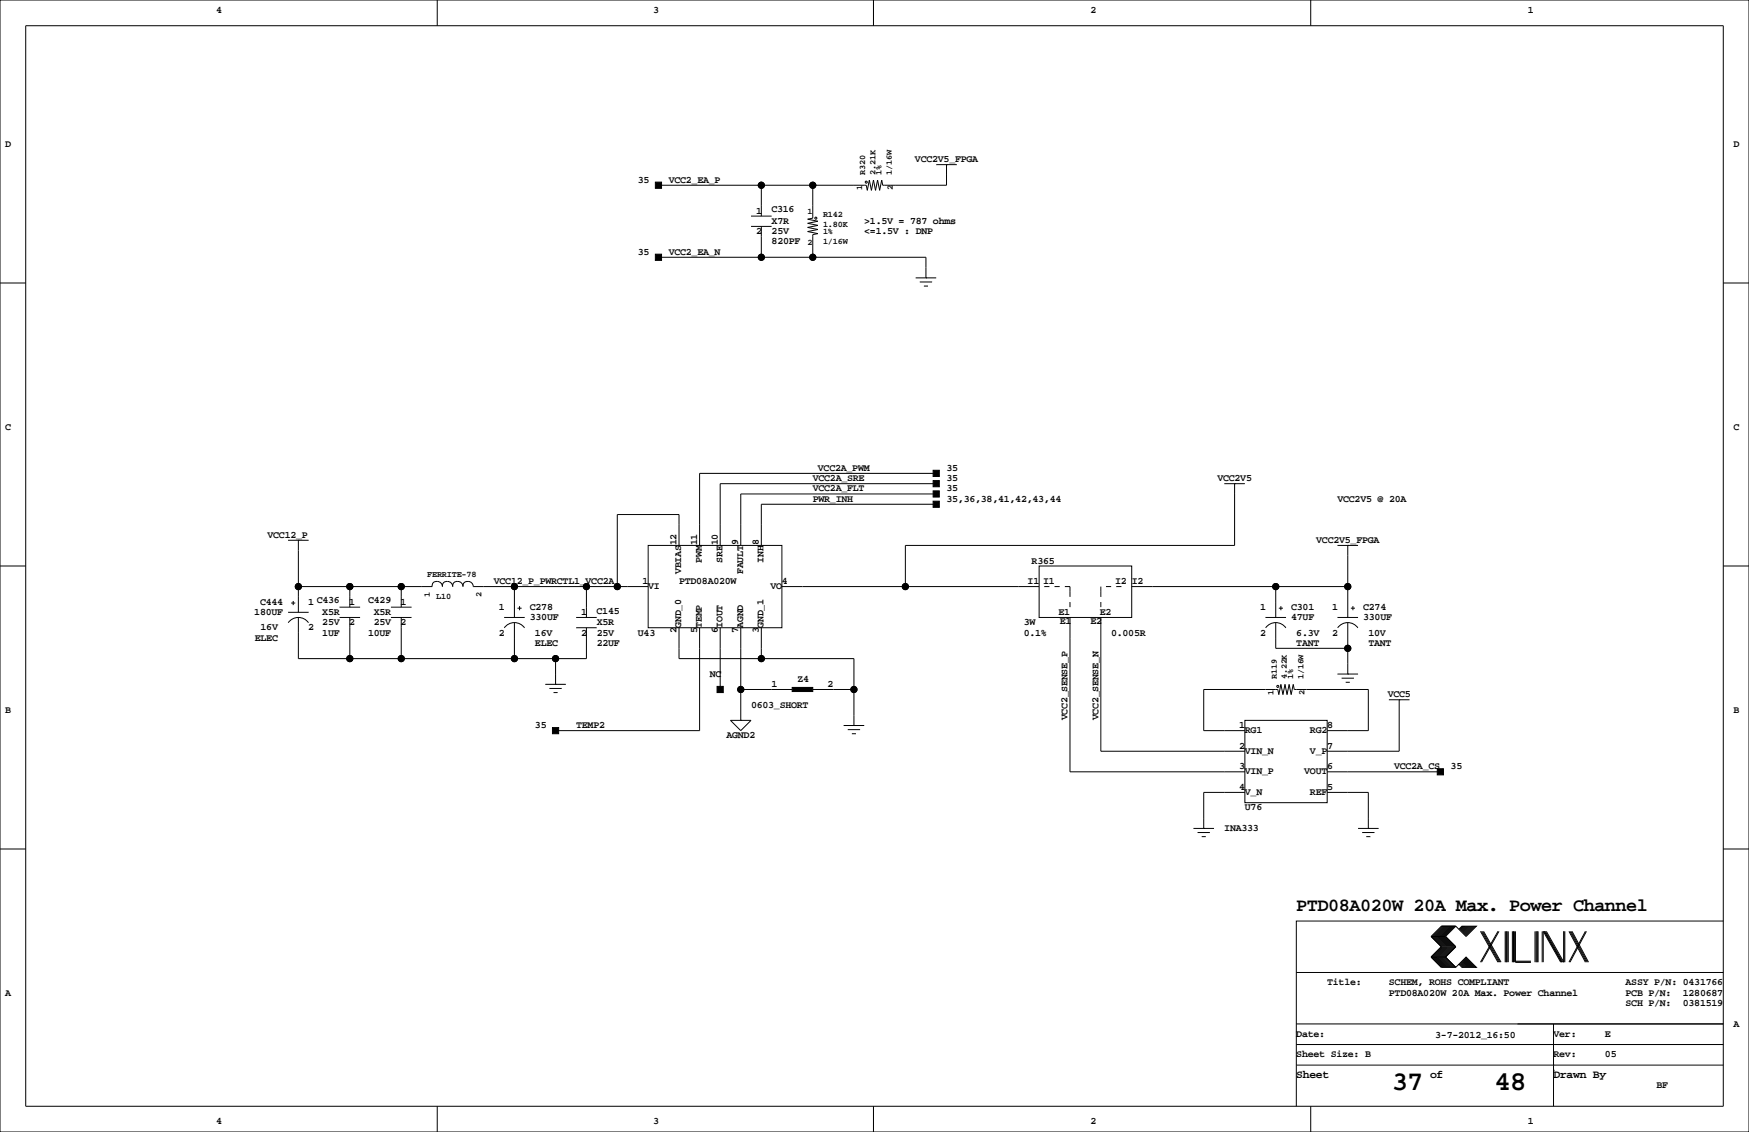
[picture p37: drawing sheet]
<svg xmlns="http://www.w3.org/2000/svg" width="432mm" height="279mm" viewBox="0 0 432 279" stroke-linecap="round" stroke-linejoin="round" font-family="sans-serif">
<defs><g id="words">
<g font-size="6.7">
<text x="343.6" y="269.1">37</text>
<text x="369" y="269.1">48</text>
</g>
<text font-size="4.6" x="320" y="224.9">PTD08A020W 20A Max. Power Channel</text>
<g font-size="2.8">
<text x="320" y="266">Sheet</text>
<text x="353.1" y="266">of</text>
<text x="383.5" y="266">Drawn By</text>
</g>
<g font-size="2.5">
<text x="53.3" y="3.2">4</text>
<text x="161.3" y="3.2">3</text>
<text x="269.2" y="3.2">2</text>
<text x="377.2" y="3.2">1</text>
<text x="1.3" y="36.2">D</text>
<text x="225.9" y="40">VCC2V5_FPGA</text>
<text x="428" y="36.2">D</text>
<text x="157.5" y="45.1">35</text>
<text x="165.1" y="45.1">VCC2_EA_P</text>
<text x="186.7" y="52.7">1</text>
<text x="190.5" y="52.4">C316</text>
<text x="186.7" y="57.8">2</text>
<text x="190.5" y="57.8">25V</text>
<text x="190.5" y="55.3">X7R</text>
<text x="213.4" y="57.8">&lt;=1.5V : DNP</text>
<text x="213.4" y="55.3">&gt;1.5V = 787 ohms</text>
<text x="157.5" y="62.9">35</text>
<text x="165.1" y="62.9">VCC2_EA_N</text>
<text x="190.5" y="60.3">820PF</text>
<text x="1.3" y="106.1">C</text>
<text x="428" y="106.1">C</text>
<text x="200.7" y="118.8">VCC2A_SRE</text>
<text x="201.9" y="116.2">VCC2A_PWM</text>
<text x="233.7" y="118.8">35</text>
<text x="233.7" y="116.2">35</text>
<text x="300.6" y="118.8">VCC2V5</text>
<text x="200.7" y="121.3">VCC2A_FLT</text>
<text x="200.7" y="123.8">PWR_INH</text>
<text x="233.7" y="121.3">35</text>
<text x="233.7" y="123.8">35,36,38,41,42,43,44</text>
<text x="330.2" y="123.8">VCC2V5 @ 20A</text>
<text x="66" y="132.7">VCC12_P</text>
<text x="167" y="134.6" transform="rotate(-90 167 134.6)">12</text>
<text x="172.1" y="134.6" transform="rotate(-90 172.1 134.6)">11</text>
<text x="177.2" y="134.6" transform="rotate(-90 177.2 134.6)">10</text>
<text x="182.3" y="134.6" transform="rotate(-90 182.3 134.6)">9</text>
<text x="187.3" y="134.6" transform="rotate(-90 187.3 134.6)">8</text>
<text x="325" y="134">VCC2V5_FPGA</text>
<text x="168.2" y="141.7" transform="rotate(-90 168.2 141.7)">VBIAS</text>
<text x="173.3" y="138.9" transform="rotate(-90 173.3 138.9)">PWM</text>
<text x="178.4" y="138.9" transform="rotate(-90 178.4 138.9)">SRE</text>
<text x="183.4" y="141.7" transform="rotate(-90 183.4 141.7)">FAULT</text>
<text x="188.5" y="138.9" transform="rotate(-90 188.5 138.9)">INH</text>
<text x="254.7" y="139.1">R365</text>
<text x="64.2" y="149.2">C444</text>
<text x="76.1" y="149.2">1 C436</text>
<text x="86.2" y="149.2">1</text>
<text x="90.9" y="148.9">C429</text>
<text x="98.9" y="149.2">1</text>
<text x="121.9" y="144.2">VCC12_P_PWRCTL1_VCC2A</text>
<text x="158.6" y="144.2">1</text>
<text x="160" y="145.3">VI</text>
<text x="167.6" y="144.2">PTD08A020W</text>
<text x="190.2" y="145.3">VO</text>
<text x="193" y="144.2">4</text>
<text x="253.7" y="144.2">I1</text>
<text x="257.6" y="144.1">I1</text>
<text x="275.3" y="144.1">I2</text>
<text x="279.4" y="144.2">I2</text>
<text x="62.8" y="151.8">180UF</text>
<text x="64.3" y="155.6">16V</text>
<text x="76.1" y="155.6">2</text>
<text x="79.6" y="154.3">25V</text>
<text x="79.6" y="151.8">X5R</text>
<text x="86.2" y="154.3">2</text>
<text x="92.3" y="154.3">25V</text>
<text x="92.3" y="151.8">X5R</text>
<text x="98.9" y="154.3">2</text>
<text x="123.2" y="150.5">1</text>
<text x="130.8" y="150.5">C278</text>
<text x="130.8" y="153.1">330UF</text>
<text x="143.5" y="151.8">1</text>
<text x="147.3" y="151.4">C145</text>
<text x="147.3" y="154.3">X5R</text>
<text x="168.2" y="154.9" transform="rotate(-90 168.2 154.9)">GND_0</text>
<text x="173.3" y="154.9" transform="rotate(-90 173.3 154.9)">TEMP</text>
<text x="178.4" y="154.9" transform="rotate(-90 178.4 154.9)">IOUT</text>
<text x="183.4" y="154.9" transform="rotate(-90 183.4 154.9)">AGND</text>
<text x="188.5" y="154.9" transform="rotate(-90 188.5 154.9)">GND_1</text>
<text x="252.7" y="154.3">3W</text>
<text x="261.3" y="151.7">E1</text>
<text x="261.6" y="153.9">E1</text>
<text x="269.2" y="153.9">E2</text>
<text x="271.5" y="151.7">E2</text>
<text x="311.2" y="150.5">1</text>
<text x="318.8" y="150.5">C301</text>
<text x="318.8" y="153.1">47UF</text>
<text x="328.9" y="150.5">1</text>
<text x="336.6" y="150.5">C274</text>
<text x="336.6" y="153.1">330UF</text>
<text x="62.9" y="158.1">ELEC</text>
<text x="79.6" y="156.9">1UF</text>
<text x="90.9" y="156.9">10UF</text>
<text x="123.2" y="156.9">2</text>
<text x="132.1" y="156.9">16V</text>
<text x="132.1" y="159.4">ELEC</text>
<text x="143.5" y="156.9">2</text>
<text x="147.3" y="159.4">22UF</text>
<text x="147.3" y="156.9">25V</text>
<text x="157.5" y="156.9">U43</text>
<text x="167" y="156.4" transform="rotate(-90 167 156.4)">2</text>
<text x="172.1" y="156.4" transform="rotate(-90 172.1 156.4)">5</text>
<text x="177.2" y="156.4" transform="rotate(-90 177.2 156.4)">6</text>
<text x="182.3" y="156.4" transform="rotate(-90 182.3 156.4)">7</text>
<text x="187.3" y="156.4" transform="rotate(-90 187.3 156.4)">3</text>
<text x="252.7" y="156.9">0.1%</text>
<text x="274.3" y="156.9">0.005R</text>
<text x="311.2" y="156.9">2</text>
<text x="320" y="156.9">6.3V</text>
<text x="320" y="159.4">TANT</text>
<text x="328.9" y="156.9">2</text>
<text x="337.8" y="156.9">10V</text>
<text x="337.8" y="159.4">TANT</text>
<text x="175.3" y="167">NC</text>
<text x="190.5" y="169.6">1</text>
<text x="196.8" y="168.3">Z4</text>
<text x="204.3" y="169.6">2</text>
<text x="342.6" y="172.1">VCC5</text>
<text x="1.3" y="175.9">B</text>
<text x="132.1" y="179.7">35</text>
<text x="142.2" y="179.7">TEMP2</text>
<text x="185.4" y="174.6">0603_SHORT</text>
<text x="263.5" y="177.8" transform="rotate(-90 263.5 177.8)">VCC2_SENSE_P</text>
<text x="271.2" y="177.8" transform="rotate(-90 271.2 177.8)">VCC2_SENSE_N</text>
<text x="305.9" y="179.7">1</text>
<text x="327.7" y="179.7">8</text>
<text x="428" y="175.9">B</text>
<text x="179.3" y="182.3">AGND2</text>
<text x="305.9" y="184.8">2</text>
<text x="307.3" y="180.9">RG1</text>
<text x="307.3" y="186">VIN_N</text>
<text x="323.4" y="180.9">RG2</text>
<text x="323.4" y="186">V_P</text>
<text x="327.7" y="184.8">7</text>
<text x="305.9" y="189.9">3</text>
<text x="307.3" y="191.1">VIN_P</text>
<text x="322" y="191.1">VOUT</text>
<text x="327.7" y="189.9">6</text>
<text x="344.2" y="189.9">VCC2A_CS</text>
<text x="358.1" y="189.9">35</text>
<text x="305.9" y="195">4</text>
<text x="307.3" y="196.1">V_N</text>
<text x="323.4" y="196.1">REF</text>
<text x="327.7" y="195">5</text>
<text x="307.3" y="200">U76</text>
<text x="302.3" y="205.1">INA333</text>
<text x="1.3" y="245.8">A</text>
<text x="327.7" y="243.2">Title:</text>
<text x="342.9" y="243.2">SCHEM, ROHS COMPLIANT</text>
<text x="342.9" y="245.8">PTD08A020W 20A Max. Power Channel</text>
<text x="401.3" y="243.2">ASSY P/N: 0431766</text>
<text x="401.3" y="245.8">PCB P/N:</text>
<text x="415.5" y="245.8">1280687</text>
<text x="401.3" y="248.3">SCH P/N:</text>
<text x="415.5" y="248.3">0381519</text>
<text x="320" y="255.9">Date:</text>
<text x="354.3" y="256.1">3-7-2012_16:50</text>
<text x="383.5" y="255.9">Ver:</text>
<text x="396.2" y="255.9">E</text>
<text x="428" y="253.4">A</text>
<text x="320" y="261">Sheet Size: B</text>
<text x="383.5" y="261">Rev:</text>
<text x="396.2" y="261">05</text>
<text x="408.9" y="268.6">BF</text>
<text x="53.3" y="277.5">4</text>
<text x="161.3" y="277.5">3</text>
<text x="269.2" y="277.5">2</text>
<text x="377.2" y="277.5">1</text>
</g>
<g font-size="2.1">
<text x="212.8" y="47" transform="rotate(-90 212.8 47)">1</text>
<text x="213.6" y="43.2" transform="rotate(-90 213.6 43.2)">R320</text>
<text x="216.1" y="43.2" transform="rotate(-90 216.1 43.2)">2.21K</text>
<text x="217.7" y="43.2" transform="rotate(-90 217.7 43.2)">1%</text>
<text x="220.2" y="43.2" transform="rotate(-90 220.2 43.2)">1/16W</text>
<text x="220.5" y="47" transform="rotate(-90 220.5 47)">2</text>
<text x="199.4" y="52.8">1</text>
<text x="203.2" y="53.6">R142</text>
<text x="203.2" y="56.1">1.80K</text>
<text x="203.2" y="57.6">1%</text>
<text x="199.4" y="60.4">2</text>
<text x="203.2" y="60.2">1/16W</text>
<text x="105.5" y="142.5">FERRITE-78</text>
<text x="106.2" y="147.3" transform="rotate(-90 106.2 147.3)">1</text>
<text x="107.7" y="147.8">L10</text>
<text x="118.9" y="147.3" transform="rotate(-90 118.9 147.3)">2</text>
<text x="315.2" y="167.6" transform="rotate(-90 315.2 167.6)">R119</text>
<text x="317.7" y="167.6" transform="rotate(-90 317.7 167.6)">4.22K</text>
<text x="319.3" y="167.6" transform="rotate(-90 319.3 167.6)">1%</text>
<text x="321.8" y="167.6" transform="rotate(-90 321.8 167.6)">1/16W</text>
<text x="314.4" y="171.4" transform="rotate(-90 314.4 171.4)">1</text>
<text x="322.1" y="171.4" transform="rotate(-90 322.1 171.4)">2</text>
</g>
</g></defs>
<g fill="none" stroke="#000" stroke-width=".25">
<path d="M0 0h431.8v279.4h-431.8zM6.3 6.4h419.1v266.6h-419.1zM107.9 0v6.4M215.6 0v6.4M323.6 0v6.4M185.4 55.9h5.1M185.4 53.3h5.1M188 45.7v7.6M188 55.9v7.6M200.7 45.7v8.1l-1.3 .3 2.5 .5-2.5 .5 2.5 .5-2.5 .5 2.5 .5-2.5 .6 2.5 .5-1.2 .2v5.6M231.1 40.6h5.1M233.7 40.6h.1"/>
<path d="M233.7 40.6v5.1h-15.8l-.2-1.3-.5 2.6-.5-2.6-.5 2.6-.6-2.6-.5 2.6-.5-2.6-.5 2.6-.2-1.3h-51.3M0 69.8h6.3M162.6 63.5h66v5.1M226.1 68.6h5M227.1 69.6h3M228.1 70.6h1M228.6 68.6h.1M425.4 69.8h6.4M231.1 119.4h-53.3v15.2M231.1 116.8h-58.4v17.8M302.3 119.4h5M304.8 119.4h.1"/>
<path d="M304.8 119.4v15.2h-81.3v10.2M0 139.7h6.3M71.1 133.3h5.1M73.7 133.3h.1M73.7 133.3v17.8M160 134.6h33v20.3h-33zM167.6 134.6v-7.6h-15.2v17.8M231.1 121.9h-48.2v12.7M231.1 124.5h-43.1v10.1M256.5 139.7h22.9v12.7h-22.9zM330.2 134.6h5.1M332.7 134.6h.1"/>
<path d="M332.7 134.6v17.8M425.4 139.7h6.4M71.1 151.1h5.1M71.2 153.7a3 3 0 0 1 5 0M71.9 148.8h1M72.4 148.3v1.1M73.7 152.4v10.2h71.1v-7.7M73.7 144.8h33M83.8 152.4h5.1M83.8 149.9h5.1M86.4 144.8v5.1M86.4 152.4v10.2"/>
<path d="M96.5 152.4h5.1M96.5 149.9h5.1M99.1 144.8v5.1M99.1 152.4v10.2M107.9 143.5a1.02 1.02 0 0 0-1.2 1.3M107.9 143.5a1.27 1.27 0 0 1 1.3 1.3 1.05 1.05 0 0 1 1.3-1.3M110.5 143.5a1.27 1.27 0 0 1 1.3 1.3 1.05 1.05 0 0 1 1.2-1.3M113 143.5a1.27 1.27 0 0 1 1.3 1.3 1.05 1.05 0 0 1 1.3-1.3M115.6 143.5a1.27 1.27 0 0 1 1.2 1.3h43.2M124.5 152.4h5M124.5 155a3 3 0 0 1 5 0M127 144.8v7.6"/>
<path d="M127 153.7v8.9M127.8 150.1h1M128.3 149.6v1M142.2 152.4h5.1M142.2 154.9h5.1M144.8 144.8v7.6M167.6 154.9v7.7h43.2v16.5M172.7 154.9v25.4h-35.5M177.8 154.9v15.3M182.9 154.9v22.9M188 154.9v7.7M193 144.8h63.5"/>
<path d="M257.8 144.8h1.3M260.3 144.8h1.3M262.9 144.8h1.3v2.5M264.2 152.4v38.1h43.1M264.2 148.6v1.3M271.8 152.4v33h35.5M271.8 144.8v2.5M271.8 148.6v1.3M273 144.8h1.3M275.6 144.8h1.3M279.4 144.8h53.3M312.4 152.4h5.1"/>
<path d="M312.5 155a3 3 0 0 1 5 0M315 144.8v7.6M315 153.7v6.3h17.7M315.7 150.1h1M316.2 149.6v1M330.2 152.4h5.1M330.2 155a3 3 0 0 1 5 0M332.7 153.7v12.7M333.5 150.1h1M334 149.6v1M134.6 168.9h5.1M135.6 169.9h3.1"/>
<path d="M136.7 170.9h1M137.2 168.9h.1M137.2 162.6v6.3M180.3 177.8h5.1l-2.5 2.5zM182.9 177.8h.1M182.9 170.2h12.7M200.7 170.2h10.1M208.3 179.1h5.1M210.8 179.1h.1M307.3 177.8h20.4v20.3h-20.4zM330.2 166.4h5.1M331.2 167.4h3.1"/>
<path d="M332.2 168.4h1M332.7 166.4h.1M342.9 172.7h5.1M345.4 172.7h.1M345.4 172.7v12.7h-17.7M209.3 180.1h3M210.3 181.1h1M307.3 180.3h-10.1v-10.1h18.3l.2 1.2 .5-2.5 .5 2.5 .5-2.5 .6 2.5 .5-2.5 .5 2.5 .5-2.5 .2 1.3h18.3v10.1h-10.1M307.3 195.6h-10.1v8.9M327.7 195.6h10.1v8.9M327.7 190.5h27.9M0 209.5h6.3"/>
<path d="M294.6 204.5h5.1M295.7 205.5h3M296.7 206.5h1M297.2 204.5h.1M335.3 204.5h5.1M336.3 205.5h3M337.3 206.5h1M337.8 204.5h.1M425.4 209.5h6.4M353.3 236.2l2.6 2.6h3.5M353.3 231.1l2.6 2.6-2.6 2.5M353.3 236.2h3.6"/>
<path d="M353.3 231.1h3.6M356.1 228.6l-2.5 2.5 2.5 2.6-2.5 2.5 2.5 2.6M356.4 228.6l-2.6 2.5 2.6 2.6-2.6 2.5 2.6 2.6M356.6 228.6l-2.5 2.5 2.5 2.6-2.5 2.5 2.5 2.6M356.9 228.6l-2.6 2.5 2.6 2.6-2.6 2.5 2.6 2.6M356.9 231.1l2.5 2.6-2.5 2.5M356.9 236.2l2.5 2.6M357.1 228.6l-2.5 2.5 2.5 2.6-2.5 2.5 2.5 2.6M357.4 228.6l-2.6 2.5 2.6 2.6-2.6 2.5 2.6 2.6M357.6 228.6l-2.5 2.5 2.5 2.6-2.5 2.5 2.5 2.6M357.9 228.6l-2.6 2.5 2.6 2.6-2.6 2.5 2.6 2.6M358.1 228.6l-2.5 2.5 2.5 2.6-2.5 2.5 2.5 2.6"/>
<path d="M358.4 228.6l-2.5 2.5 2.5 2.6-2.5 2.5 2.5 2.6M358.6 228.6l-2.5 2.5 2.5 2.6-2.5 2.5 2.5 2.6M358.9 228.6l-2.5 2.5 2.5 2.6-2.5 2.5 2.5 2.6M359.2 228.6l-2.6 2.5 2.6 2.6-2.6 2.5 2.6 2.6M359.4 228.6l2.5 2.5 2.6-2.5h-3.6l-.7 .8M359.4 228.6h-3.5l-2.6 2.5M359.4 228.6l-2.5 2.5M360.2 238l.7 .8h3.6l-2.6-2.6-2.5 2.6M360.4 237.7l1 1.1M360.4 238l.8 .8M360.7 237.5l1.2 1.3M360.7 237.7l1 1.1"/>
<path d="M360.9 237.2l1.6 1.6M360.9 237.5l1.3 1.3M361.2 237l1.8 1.8M361.2 237.2l1.5 1.6M361.2 228.6l-.8 .8M361.4 236.7l2.1 2.1M361.4 237l1.8 1.8M361.4 228.6l-1 1M361.7 236.5l2.3 2.3M361.7 236.7l2 2.1M361.7 228.6l-1 1M361.9 236.5l2.3 2.3"/>
<path d="M361.9 228.6l-1.2 1.3M362.2 228.6l-1.3 1.3M362.5 228.6l-1.6 1.5M362.7 228.6l-1.5 1.5M363 228.6l-1.8 1.8M363.2 228.6l-1.8 1.8M363.5 228.6l-2.1 2M363.7 228.6l-2 2M364 228.6l-2.3 2.3M364.2 228.6l-2.3 2.3M365.5 229.9l4.3 7.6M365.8 229.9l4.3 7.6"/>
<path d="M366 229.9l4.3 7.6M366.3 229.9l4.3 7.6M369.8 229.9l-4.3 7.6M370.1 229.9l-4.3 7.6M371.6 229.9v7.6M371.9 229.9v7.6M372.1 229.9v7.6M372.4 229.9v7.6M373.4 229.9v7.6M373.6 229.9v7.6M373.9 229.9v7.6M374.1 229.9v7.6h3.9"/>
<path d="M374.1 237.2h3.9M379 229.9v7.6M379.2 229.9v7.6M379.5 229.9v7.6M379.7 229.9v7.6M380.7 229.9v7.6M381 237.5v-7.6l4.3 7.6M381.3 229.9l4.3 7.6M381.5 229.9l4.3 7.6M381.8 229.9l4.3 7.6v-7.6M386.3 229.9v7.6M387.3 229.9l4.1 7.6"/>
<path d="M387.6 229.9l4.1 7.6M387.9 229.9l4 7.6M388.1 229.9l4.1 7.6M391.4 229.9l-4.1 7.6M391.7 229.9l-4.1 7.6M425.4 227.3h-105.4v35.6M320 257.8h105.4M320 252.7h105.4M320 240h105.4M383.5 252.7v20.3M107.9 273v6.4M215.6 273v6.4"/>
<path d="M320 262.9v10.1M320 262.9h105.4M323.6 273v6.4M383.5 264.2h.1"/>
<circle cx="188" cy="45.7" r=".76"/>
<circle cx="200.7" cy="45.7" r=".76"/>
<circle cx="201.4" cy="53.8" r=".25"/>
<circle cx="213.9" cy="45" r=".25"/>
<circle cx="188" cy="63.5" r=".76"/>
<circle cx="200.7" cy="63.5" r=".76"/>
<circle cx="73.7" cy="144.8" r=".76"/>
<circle cx="86.4" cy="144.8" r=".76"/>
<circle cx="99.1" cy="144.8" r=".76"/>
<circle cx="127" cy="144.8" r=".76"/>
<circle cx="144.8" cy="144.8" r=".76"/>
<circle cx="152.4" cy="144.8" r=".76"/>
<circle cx="223.5" cy="144.8" r=".76"/>
<circle cx="315" cy="144.8" r=".76"/>
<circle cx="332.7" cy="144.8" r=".76"/>
<circle cx="86.4" cy="162.6" r=".76"/>
<circle cx="99.1" cy="162.6" r=".76"/>
<circle cx="127" cy="162.6" r=".76"/>
<circle cx="137.2" cy="162.6" r=".76"/>
<circle cx="182.9" cy="170.2" r=".76"/>
<circle cx="188" cy="162.6" r=".76"/>
<circle cx="210.8" cy="170.2" r=".76"/>
<circle cx="315.5" cy="169.4" r=".25"/>
<circle cx="332.7" cy="160" r=".76"/>
</g>
<g fill="#000" stroke="#000" stroke-width=".25">
<path d="M161.8 45h1.5v1.5h-1.5z" fill-rule="evenodd"/>
<path d="M161.8 62.7h1.5v1.6h-1.5z" fill-rule="evenodd"/>
<path d="M230.4 116.1h1.5v1.5h-1.5z" fill-rule="evenodd"/>
<path d="M230.4 123.7h1.5v1.5h-1.5z" fill-rule="evenodd"/>
<path d="M230.4 118.6h1.5v1.5h-1.5z" fill-rule="evenodd"/>
<path d="M230.4 121.2h1.5v1.5h-1.5z" fill-rule="evenodd"/>
<path d="M177 169.4h1.6v1.5h-1.6z" fill-rule="evenodd"/>
<path d="M195.6 169.7h5.1v1h-5.1z" fill-rule="evenodd"/>
<path d="M136.4 179.6h1.5v1.5h-1.5z" fill-rule="evenodd"/>
<path d="M354.8 189.7h1.6v1.6h-1.6z" fill-rule="evenodd"/>
<circle cx="188" cy="45.7" r=".76"/>
<circle cx="200.7" cy="45.7" r=".76"/>
<circle cx="188" cy="63.5" r=".76"/>
<circle cx="200.7" cy="63.5" r=".76"/>
<circle cx="73.7" cy="144.8" r=".76"/>
<circle cx="86.4" cy="144.8" r=".76"/>
<circle cx="99.1" cy="144.8" r=".76"/>
<circle cx="127" cy="144.8" r=".76"/>
<circle cx="144.8" cy="144.8" r=".76"/>
<circle cx="152.4" cy="144.8" r=".76"/>
<circle cx="223.5" cy="144.8" r=".76"/>
<circle cx="315" cy="144.8" r=".76"/>
<circle cx="332.7" cy="144.8" r=".76"/>
<circle cx="86.4" cy="162.6" r=".76"/>
<circle cx="99.1" cy="162.6" r=".76"/>
<circle cx="127" cy="162.6" r=".76"/>
<circle cx="137.2" cy="162.6" r=".76"/>
<circle cx="182.9" cy="170.2" r=".76"/>
<circle cx="188" cy="162.6" r=".76"/>
<circle cx="210.8" cy="170.2" r=".76"/>
<circle cx="332.7" cy="160" r=".76"/>
</g>
<use href="#words"/>
</svg>
